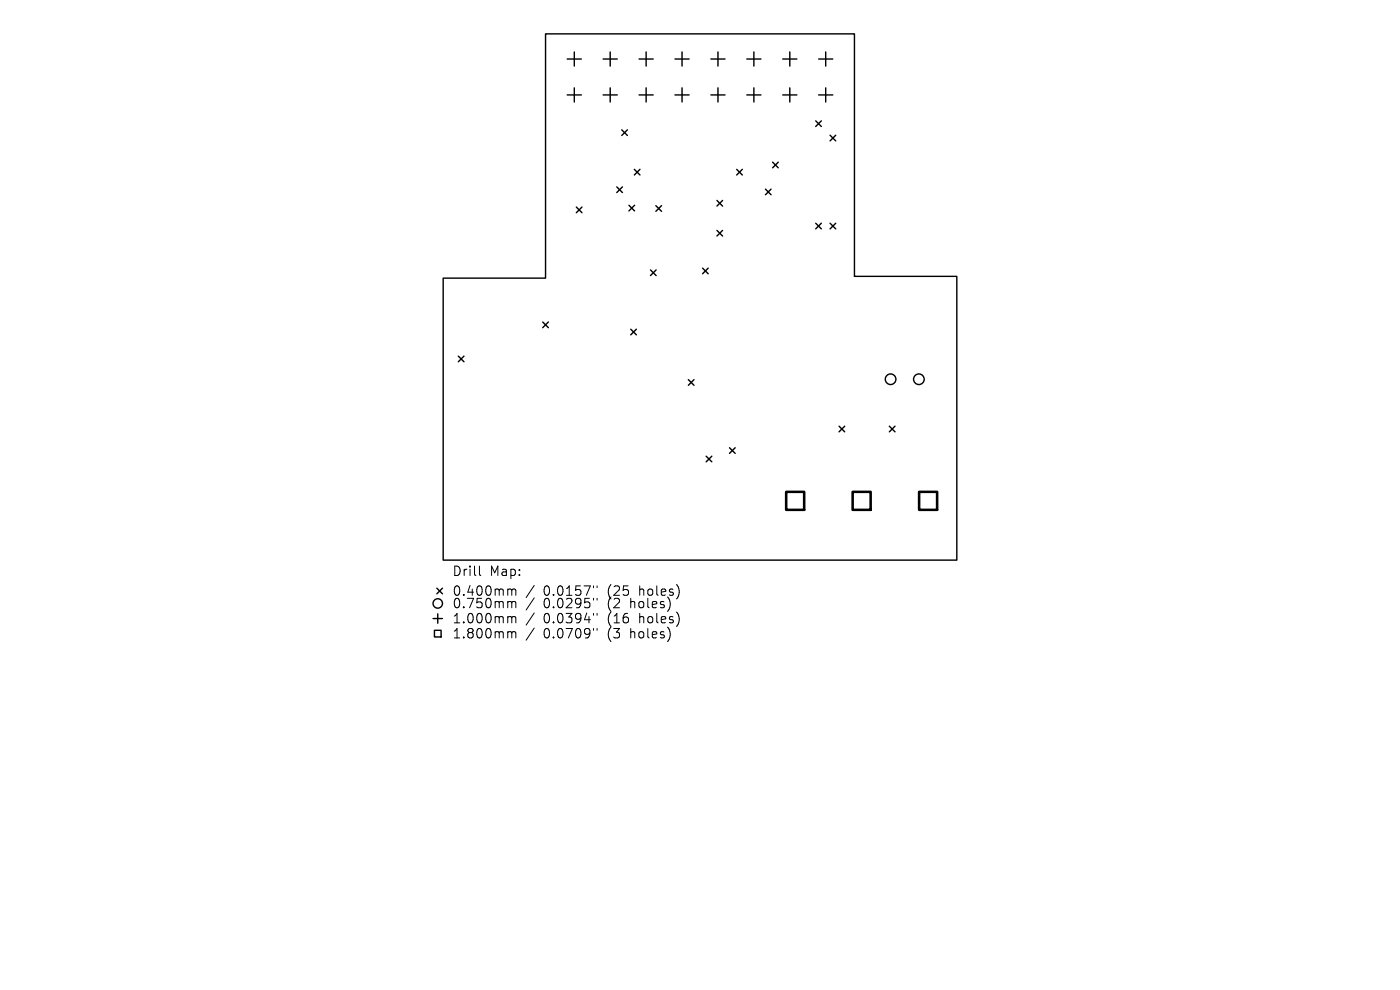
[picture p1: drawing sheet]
<svg xmlns="http://www.w3.org/2000/svg" width="297mm" height="210mm" viewBox="0 0 297 210" stroke-linecap="round" stroke-linejoin="round" font-family="sans-serif">
<defs><g id="words">
<g font-size="2.8">
<text x="95.9" y="122.5">Drill</text>
<text x="103.9" y="122.5">Map:</text>
<text x="95.9" y="126.7">0.400mm</text>
<text x="95.9" y="129.3">0.750mm</text>
<text x="115.3" y="126.7">0.0157&quot;</text>
<text x="115.3" y="129.3">0.0295&quot;</text>
<text x="129" y="126.7">(25</text>
<text x="129" y="129.3">(2</text>
<text x="134" y="129.3">holes)</text>
<text x="135.9" y="126.7">holes)</text>
<text x="95.9" y="132.5">1.000mm</text>
<text x="95.9" y="135.7">1.800mm</text>
<text x="115.3" y="132.5">0.0394&quot;</text>
<text x="115.3" y="135.7">0.0709&quot;</text>
<text x="129" y="132.5">(16</text>
<text x="129" y="135.7">(3</text>
<text x="134" y="135.7">holes)</text>
<text x="135.9" y="132.5">holes)</text>
</g>
</g></defs>
<g fill="none" stroke="#000" stroke-width=".3">
<path d="M115.7 7.2h65.6v51.4h21.7v60.2h-109v-59.8h21.7zM120.3 12.5h3M121.8 11v3M121.8 18.6v3M128 12.5h3M129.5 11v3M129.5 18.6v3M135.6 12.5h3M137.1 11v3M137.1 18.6v3M143.2 12.5h3M144.7 11v3"/>
<path d="M144.7 18.6v3M150.8 12.5h3M152.3 11v3M152.3 18.6v3M158.4 12.5h3M159.9 11v3M159.9 18.6v3M166.1 12.5h3M167.6 11v3M167.6 18.6v3M173.7 12.5h3M175.2 11v3"/>
<path d="M175.2 18.6v3M120.3 20.1h3M128 20.1h3M130.8 39.6l1.2 1.2M131.9 27.5l1.2 1.2M132 39.6l-1.2 1.2M133.1 27.5l-1.2 1.2M134.6 35.9l1.2 1.2M135.6 20.1h3M135.8 35.9l-1.2 1.2M143.2 20.1h3M150.8 20.1h3"/>
<path d="M156.3 35.9l1.2 1.2M157.5 35.9l-1.2 1.2M158.4 20.1h3M163.9 34.4l1.2 1.2M165.1 34.4l-1.2 1.2M166.1 20.1h3M173 25.6l1.2 1.2M173.7 20.1h3M174.2 25.6l-1.2 1.2M176.1 28.7l1.2 1.2M177.3 28.7l-1.2 1.2M122.3 43.9l1.2 1.2"/>
<path d="M123.5 43.9l-1.2 1.2M133.4 43.5l1.2 1.2M134.6 43.5l-1.2 1.2M138 57.3l1.2 1.2M139.1 43.6l1.2 1.2M139.2 57.3l-1.2 1.2M140.3 43.6l-1.2 1.2M149 56.9l1.2 1.2M150.2 56.9l-1.2 1.2M152.1 42.5l1.2 1.2M152.1 48.9l1.2 1.2M153.3 42.5l-1.2 1.2"/>
<path d="M153.3 48.9l-1.2 1.2M162.4 40.1l1.2 1.2M163.6 40.1l-1.2 1.2M173 47.4l1.2 1.2M174.2 47.4l-1.2 1.2M176.1 47.4l1.2 1.2M177.3 47.4l-1.2 1.2M97.2 75.5l1.2 1.2M98.4 75.5l-1.2 1.2M115.1 68.3l1.2 1.2M116.3 68.3l-1.2 1.2M133.8 69.8l1.2 1.2"/>
<path d="M135 69.8l-1.2 1.2M146 80.5l1.2 1.2M147.2 80.5l-1.2 1.2M149.8 96.8l1.2 1.2M151 96.8l-1.2 1.2M154.8 95l1.2 1.2M156 95l-1.2 1.2M178 90.4l1.2 1.2M179.2 90.4l-1.2 1.2M188.7 90.4l1.2 1.2M189.9 90.4l-1.2 1.2M91.9 131.2h2"/>
<path d="M92.2 133.7h1.4v1.4h-1.4zM92.7 124.8l1.2 1.2M92.9 130.2v2M93.9 124.8l-1.2 1.2"/>
<circle cx="188.9" cy="80.4" r="1.12"/>
<circle cx="194.9" cy="80.4" r="1.12"/>
<circle cx="92.9" cy="128" r="1"/>
</g>
<path d="M166.8 104.3h3.8v3.9h-3.8zM180.9 104.3h3.8v3.9h-3.8zM195 104.3h3.8v3.9h-3.8z" fill="none" stroke="#000" stroke-width=".54"/>
<g fill="none" stroke="#000" stroke-width=".21">
<path d="M101.7 120.1v1.7l.3 .3M108 125h.5l.1 .2M108 127.6l.5 .1 .1 .2M108 130.8l.5 .1 .1 .2M108 134l.5 .1 .1 .2M108.6 125.2l.3-.2h.4l.1 1.3M108.6 125.2v1.1M108.6 127.9v1M108.6 131.1v1M108.6 134.3v1M108.6 127.9l.3-.3 .4 .1 .1 1.2M108.6 131.1l.3-.3 .4 .1 .1 1.2"/>
<path d="M108.6 134.3l.3-.3 .4 .1 .1 1.2M113.3 124.2l-1.7 2.6M113.3 126.8l-1.7 2.6M113.3 130l-1.7 2.6M113.3 133.2l-1.7 2.6M125.9 124.3v.4M125.9 126.9v.4M125.9 130.1v.4M125.9 133.3v.4M126.7 124.3v.4M126.7 126.9v.4M126.7 130.1v.4"/>
<path d="M126.7 133.3v.4"/>
</g>
<use href="#words"/>
</svg>
